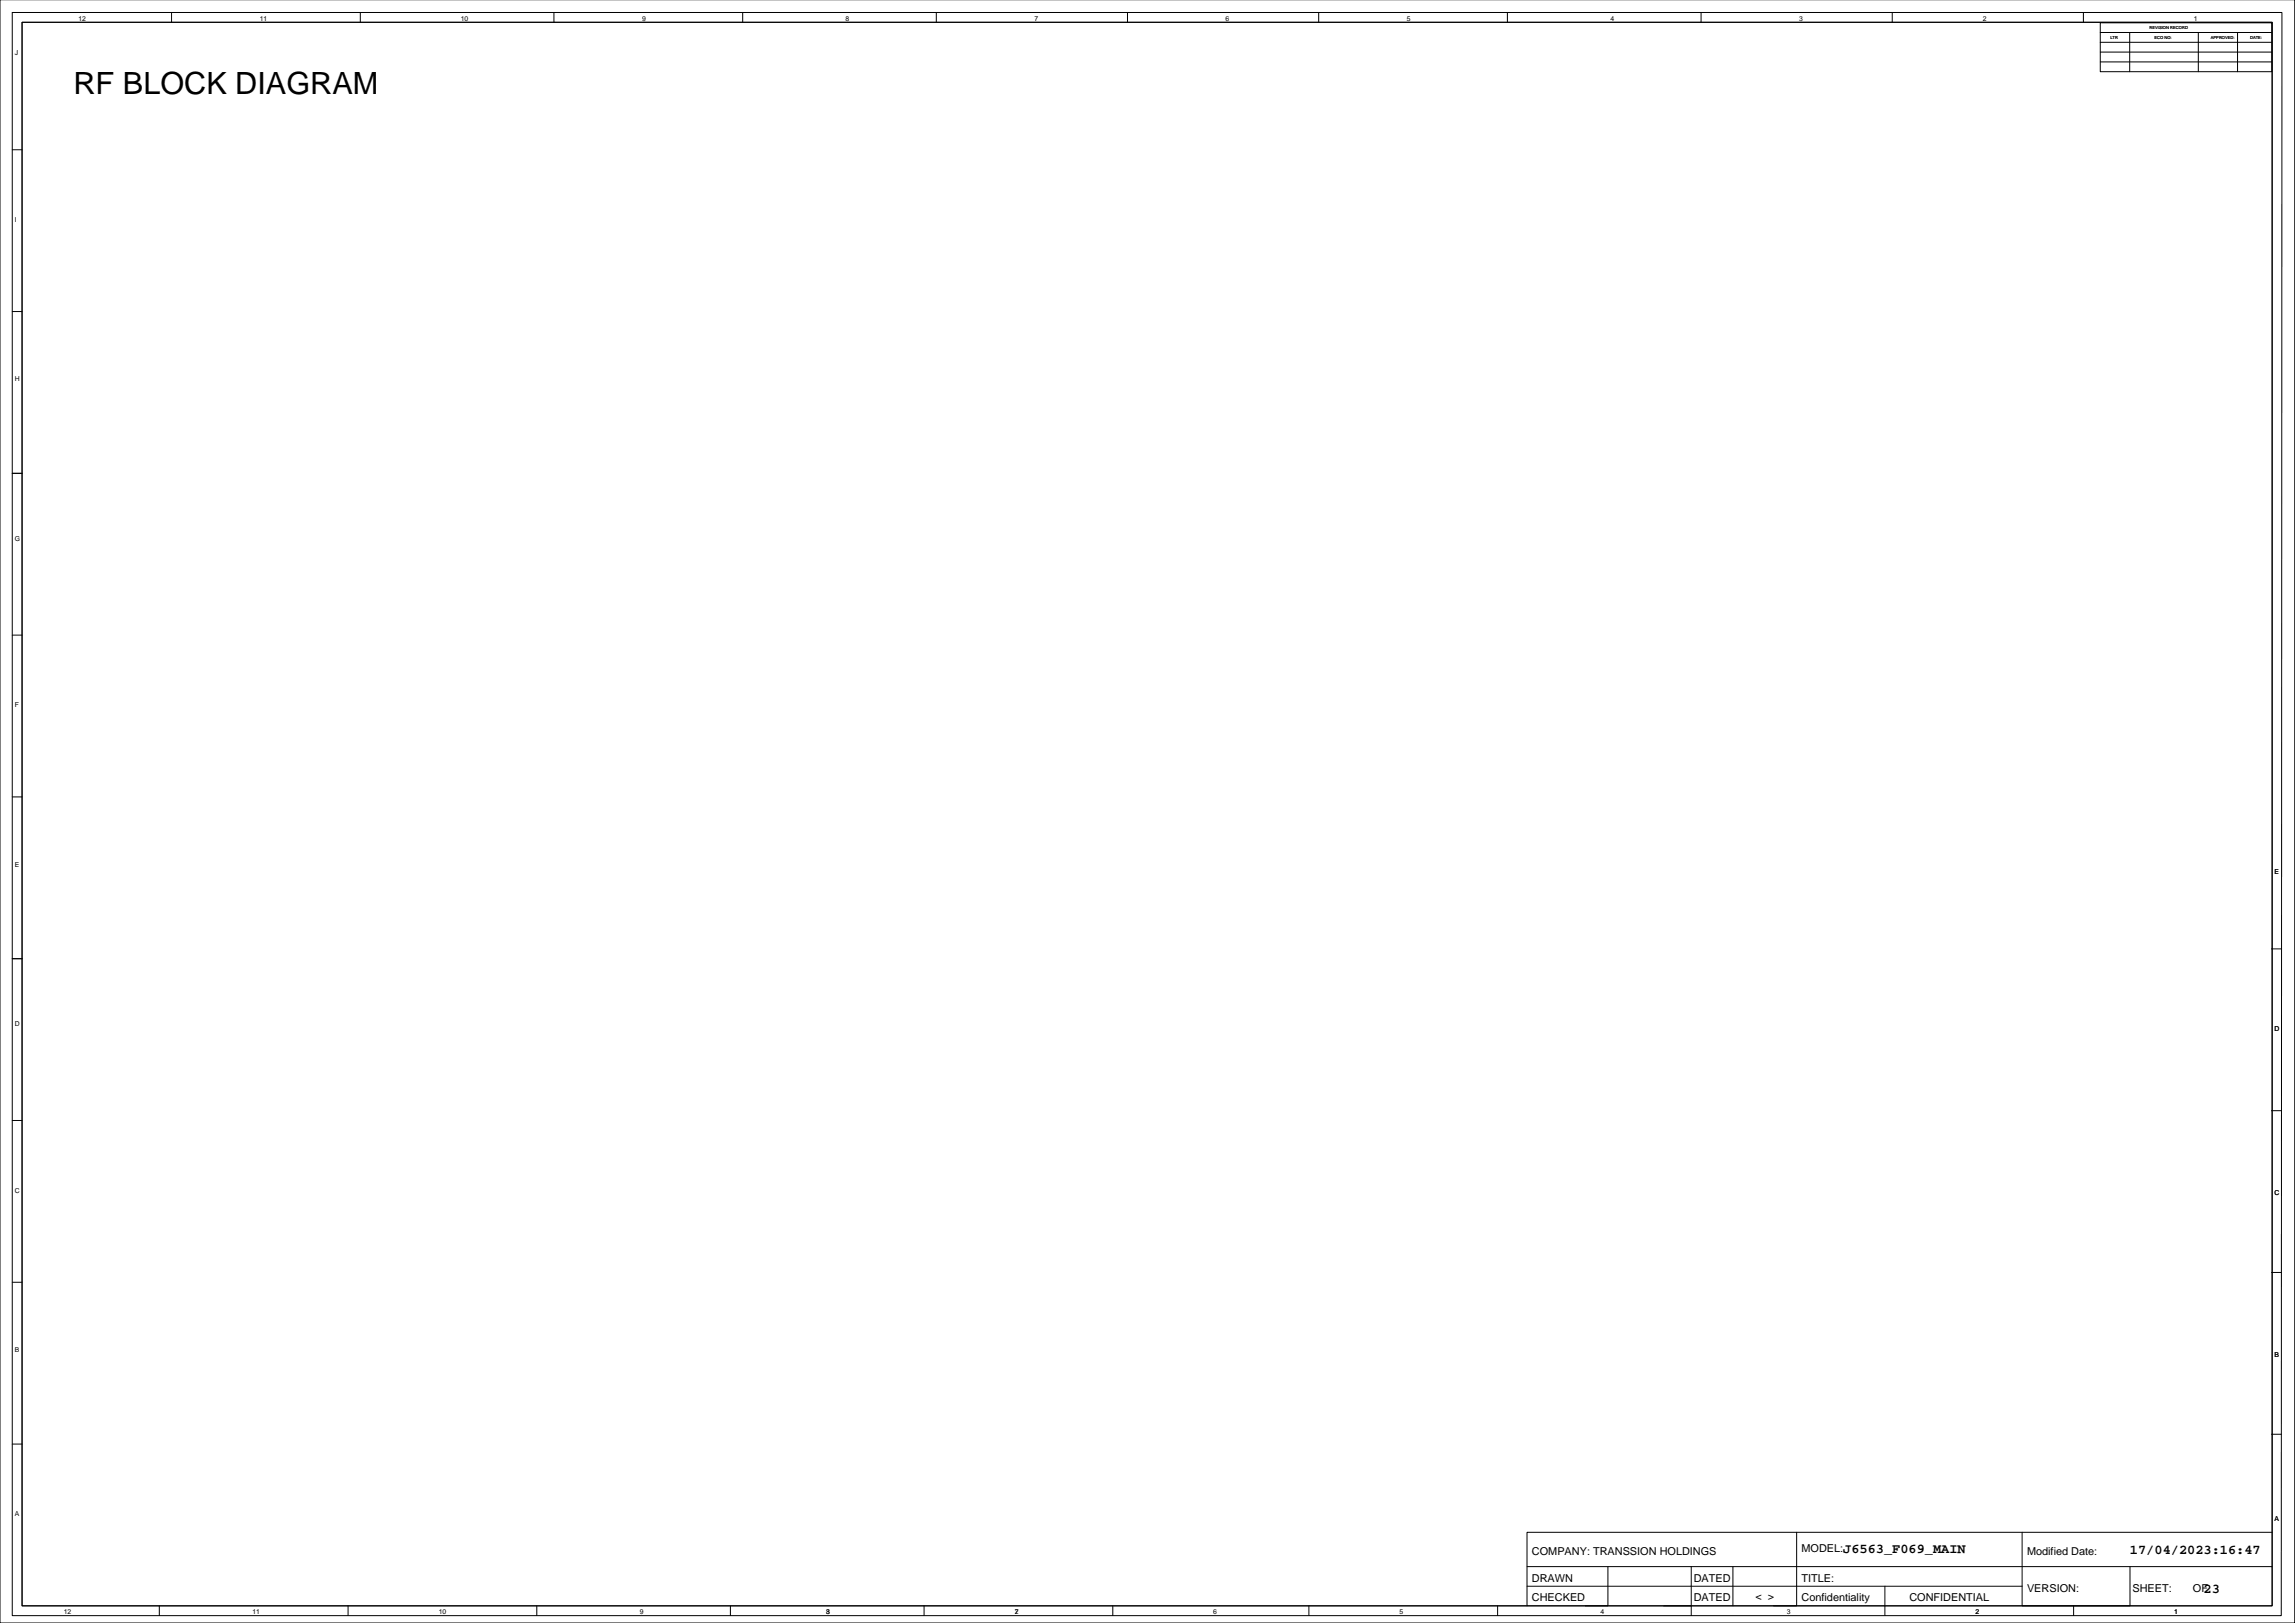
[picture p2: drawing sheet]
<svg xmlns="http://www.w3.org/2000/svg" width="1189mm" height="841mm" viewBox="0 0 1189 841" stroke-linecap="round" stroke-linejoin="round" font-family="sans-serif">
<defs><g id="words">
<text font-size="15.9" x="38" y="49">RF BLOCK DIAGRAM</text>
<g font-size="7.1">
<text x="955" y="805">J6563_F069_MAIN</text>
<text x="1103" y="805">17/04/2023:16:47</text>
<text x="1141" y="825">23</text>
</g>
<g font-size="5.6">
<text x="794" y="805">COMPANY: TRANSSION HOLDINGS</text>
<text x="933" y="804">MODEL:</text>
<text x="1050" y="805">Modified Date:</text>
<text x="794" y="819">DRAWN</text>
<text x="877" y="819">DATED</text>
<text x="933" y="819">TITLE:</text>
<text x="1050" y="824">VERSION:</text>
<text x="1105" y="824">SHEET:</text>
<text x="1136" y="824">OF</text>
<text x="794" y="830">CHECKED</text>
<text x="877" y="830">DATED</text>
<text x="909" y="829">&lt; &gt;</text>
<text x="933" y="830">Confidentiality</text>
<text x="989" y="830">CONFIDENTIAL</text>
</g>
<g font-size="3.5">
<text x="41" y="11">12</text>
<text x="135" y="11">11</text>
<text x="239" y="11">10</text>
<text x="333" y="11">9</text>
<text x="438" y="11">8</text>
<text x="536" y="11">7</text>
<text x="635" y="11">6</text>
<text x="729" y="11">5</text>
<text x="834" y="11">4</text>
<text x="932" y="11">3</text>
<text x="1027" y="11">2</text>
<text x="1136" y="11">1</text>
<text x="8" y="29">J</text>
<text x="8" y="115">I</text>
<text x="8" y="198">H</text>
<text x="8" y="280">G</text>
<text x="8" y="366">F</text>
<text x="8" y="449">E</text>
<text x="1178" y="453">E</text>
<text x="8" y="532">D</text>
<text x="1178" y="534">D</text>
<text x="8" y="618">C</text>
<text x="1178" y="619">C</text>
<text x="8" y="700">B</text>
<text x="1178" y="703">B</text>
<text x="8" y="785">A</text>
<text x="1178" y="788">A</text>
<text x="33" y="836">12</text>
<text x="131" y="836">11</text>
<text x="227" y="836">10</text>
<text x="331" y="836">9</text>
<text x="428" y="836">3</text>
<text x="428" y="836">8</text>
<text x="526" y="836">2</text>
<text x="526" y="836">7</text>
<text x="629" y="836">6</text>
<text x="725" y="836">5</text>
<text x="829" y="836">4</text>
<text x="926" y="836">3</text>
<text x="1023" y="836">2</text>
<text x="1126" y="836">1</text>
</g>
<g font-size="2.1">
<text x="1114" y="15">REVISION RECORD</text>
<text x="1093" y="20">LTR</text>
<text x="1116" y="20">ECO NO:</text>
<text x="1145" y="20">APPROVED:</text>
<text x="1166" y="20">DATE:</text>
</g>
</g></defs>
<g fill="none" stroke="#000" stroke-width=".52">
<path d="M0 0v841h1189v-841M6 6h1176v831h-1176zM11 12h1166v820h-1166zM89 6v6M187 6v6M287 6v6M385 6v6M485 6v6M584 6v6M683 6v6M781 6v6M881 6v6"/>
<path d="M980 6v6M1079 6v6M1088 12h89v25h-89zM1088 17h89M1089 12h88M1103 17v20M1139 17v20M1159 17v20M1088 27h89M1088 32h89M1088 22h89M6 78h5"/>
<path d="M6 161h5M6 245h5M6 329h5M6 413h5M6 497h5M1177 491h5M1177 575h5M6 580h5M1177 659h5M6 664h5M6 748h5M1177 743h5"/>
<path d="M931 794v38h-12M1048 794v38h55M1177 794h-386v38M791 811h386M833 811v21h-12M876 811v21h-14M898 811v21M1103 811v21M83 832v5M180 832v5M278 832v5M378 832v5"/>
<path d="M479 832v5M576 832v5M678 832v5M776 832v5M791 822h257M876 832v5M976 822v15M1074 832v5"/>
</g>
<use href="#words"/>
</svg>
